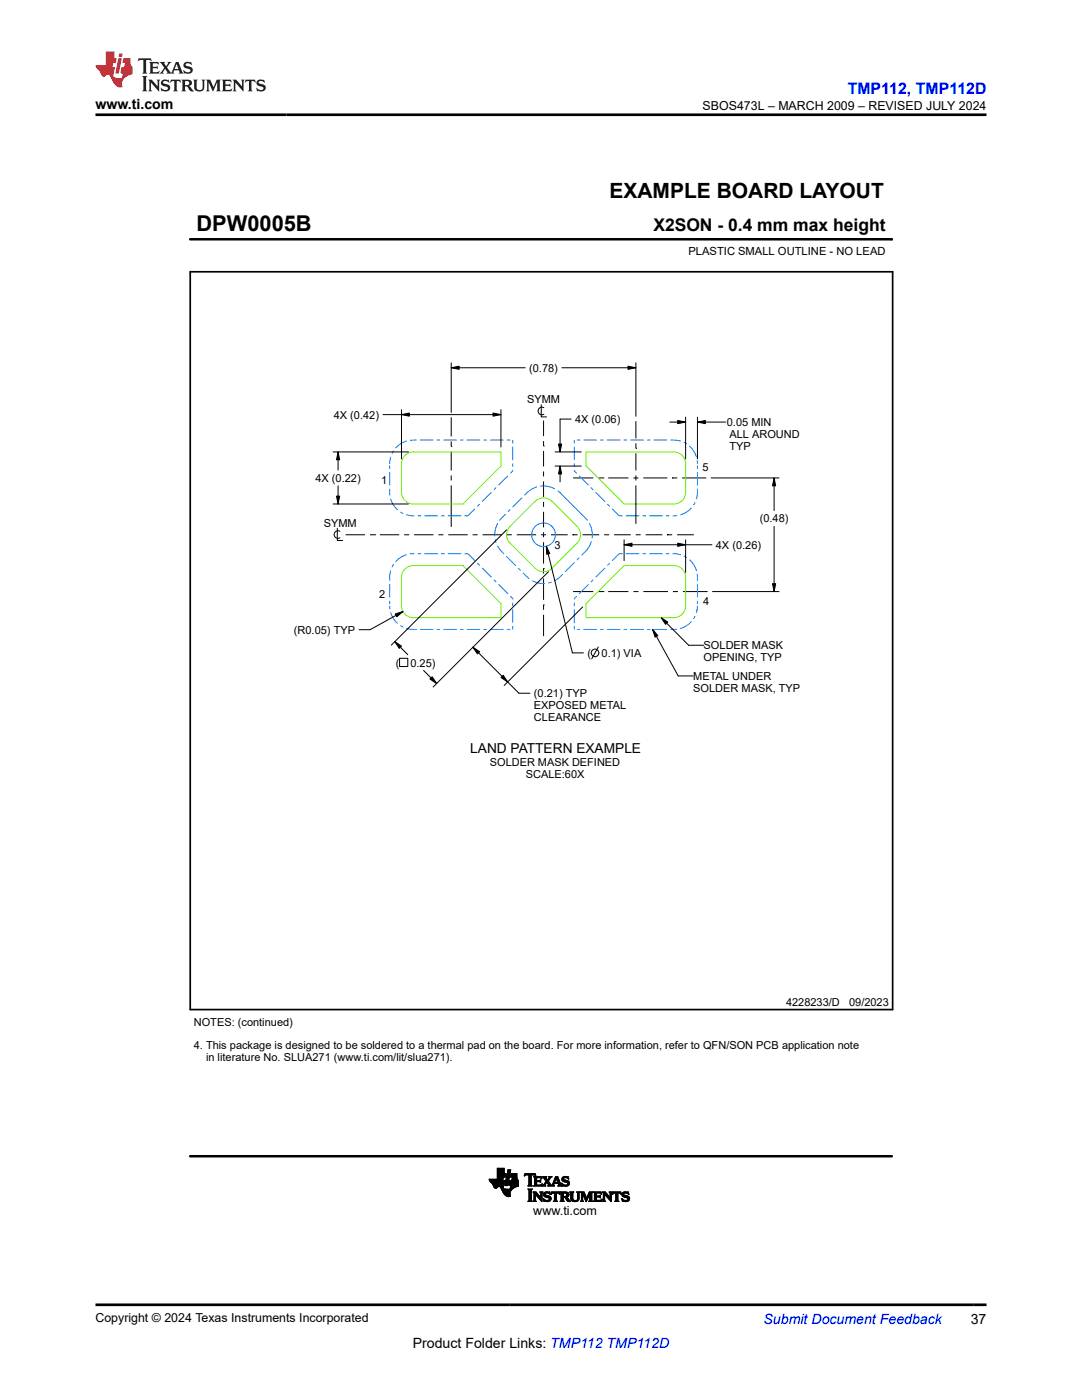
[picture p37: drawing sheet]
<svg xmlns="http://www.w3.org/2000/svg" width="216mm" height="279mm" viewBox="0 0 216 279" stroke-linecap="round" stroke-linejoin="round" font-family="sans-serif">
<defs><g id="words">
<text font-size="4.4" x="39.2" y="46.2">DPW0005B</text>
<text font-size="4.2" x="121.6" y="39.5">EXAMPLE BOARD LAYOUT</text>
<text font-size="3.5" x="130.4" y="46.2">X2SON - 0.4 mm max height</text>
<text font-size="3.2" fill="#00f" x="169.1" y="18.7">TMP112, TMP112D</text>
<g font-size="2.8">
<text x="19" y="21.8">www.ti.com</text>
<text x="82.4" y="269">Product Folder Links: TMP112 TMP112D</text>
<text x="193.7" y="264.2">37</text>
</g>
<text font-size="2.8" fill="#00f" x="152.4" y="264.2">Submit Document Feedback</text>
<text font-size="2.7" x="93.8" y="150.4">LAND PATTERN EXAMPLE</text>
<g font-size="2.5">
<text x="140.2" y="21.9">SBOS473L – MARCH 2009 – REVISED JULY 2024</text>
<text x="106.4" y="242.5">www.ti.com</text>
<text x="19" y="263.9">Copyright © 2024 Texas Instruments Incorporated</text>
</g>
<g font-size="2.2">
<text x="137.4" y="50.9">PLASTIC SMALL OUTLINE - NO LEAD</text>
<text x="105.6" y="74.2">(0.78)</text>
<text x="66.6" y="83.5">4X (0.42)</text>
<text x="105.2" y="80.5">SYMM</text>
<text x="114.7" y="84.4">4X (0.06)</text>
<text x="145" y="85">0.05 MIN</text>
<text x="145.6" y="87.4">ALL AROUND</text>
<text x="145.6" y="89.7">TYP</text>
<text x="140.2" y="94">5</text>
<text x="62.9" y="96.2">4X (0.22)</text>
<text x="76.1" y="96.5">1</text>
<text x="64.6" y="105.1">SYMM</text>
<text x="151.6" y="104.3">(0.48)</text>
<text x="110.6" y="109.5">3</text>
<text x="142.8" y="109.5">4X (0.26)</text>
<text x="75.7" y="119.4">2</text>
<text x="140.3" y="120.7">4</text>
<text x="58.6" y="126.5">(R0.05) TYP</text>
<text x="117.2" y="131.1">(</text>
<text x="120" y="131.1">0.1) VIA</text>
<text x="140.4" y="129.6">SOLDER MASK</text>
<text x="140.4" y="131.9">OPENING, TYP</text>
<text x="79" y="133">(</text>
<text x="81.9" y="133">0.25)</text>
<text x="138.3" y="135.7">METAL UNDER</text>
<text x="106.5" y="139.1">(0.21) TYP</text>
<text x="106.5" y="141.5">EXPOSED METAL</text>
<text x="106.5" y="143.9">CLEARANCE</text>
<text x="138.3" y="138">SOLDER MASK, TYP</text>
<text x="97.7" y="152.8">SOLDER MASK DEFINED</text>
<text x="104.9" y="155.2">SCALE:60X</text>
<text x="156.8" y="200.7">4228233/D</text>
<text x="169.4" y="200.7">09/2023</text>
<text x="38.7" y="204.7">NOTES: (continued)</text>
<text x="38.7" y="209.4">4. This package is designed to be soldered to a thermal pad on the board. For more information, refer to QFN/SON PCB application note</text>
<text x="41.1" y="211.8">in literature No. SLUA271 (www.ti.com/lit/slua271).</text>
</g>
</g></defs>
<g fill="none" stroke="#000" stroke-width=".2">
<path d="M37.9 47.8h140.1M178 47.6v.4M90 73.4l1.6-.3v.6zM90 72.4v9.9M90 73.4h14.8M112.1 73.4h14.8M125.3 73.1l1.6 .3-1.6 .3zM126.9 72.4v10.7M66.5 90.2h15M67.1 99h.7l-.3 1.6zM67.5 90.2l.3 1.6h-.7zM67.5 90.2v3.6"/>
<path d="M67.5 97v3.6M76.4 82.7h23.6M80.1 82.7l1.6-.3v.7zM80.1 81.8v9.8M90 89.1h.1M90 83.3v3.8M90 88.1v1M90 90.1v3.8M90 94.9v1M90 96.9v8.3M98.4 82.4l1.6 .3-1.6 .4zM100 81.8v7.4"/>
<path d="M108 80.8v2.4h1.1M108.5 89h.1M108.5 83.9v3.1M108.5 88v1M108.5 90v3.1M108.5 94.1v1M108.5 96.1v3.1M108.5 81.4a.77 .77 0 0 0-1.2 .6 .77 .77 0 0 0 1.2 .7M110.8 93h5.2M110.8 90.2h5.2M111.4 88.6h.7l-.3 1.6zM111.8 93l.3 1.6h-.7z"/>
<path d="M111.8 93v3.2M114 83.6h-2.2v6.6M114.4 95.4h4M119.4 95.4h1M120.4 95.4h.1M121.4 95.4h4M126.4 95.4h1M126.9 89.5h.1M126.9 84.1v3.4M126.9 88.5v1M126.9 90.5v3.4M126.9 94.9v1"/>
<path d="M126.9 96.9v7.6M128.4 95.4h4.8M133.7 84.2h3.1M134.1 95.4h.1M134.1 95.4h1M135.2 83.9l1.6 .3-1.6 .3zM136.1 95.4h4.8M136.8 83.3v8.3M139.2 84.2l1.5-.3v.6zM139.2 84.2h5.6M139.2 83.3v8.3M141.9 95.4h13.5"/>
<path d="M154.5 95.4l.3 1.6h-.7zM154.5 95.4v6.5M66.5 100.6h15M67.3 105.4v2.5h1.1M67.8 106a.77 .77 0 0 0-1.2 .7 .77 .77 0 0 0 1.2 .6M69 106.7h3.8M73.8 106.7h1M74.8 106.7h.1M75.8 106.7h3.9M80.6 106.7h1M82.6 106.7h3.9M87.5 106.7h1"/>
<path d="M89.5 106.7h3.8M94.3 106.7h1M96.3 106.7h3.8M101.1 105.8l-23 23M101.1 106.7h1M103.1 106.7h3.9M108 106.7h1M108.5 113.5h.1M108.5 100.2v1M108.5 102.1v3.1M108.5 106.2v1M108.5 108.2v4.3"/>
<path d="M108.5 113.5v1M108.5 115.4v4.3M109 109l.7 1.5-.6 .1zM109 109l5.2 21.3h2.2M109.4 114.1l-23 23M109.9 106.7h3.4M114.3 106.7h.1M114.3 106.7h.9M114.3 118.1h4.1M116.2 106.7h3.4M119.4 118.1h1M120.4 118.1h.1"/>
<path d="M120.6 106.7h.9M121.4 118.1h4M122.5 106.7h3.4M124.5 108.7l1.6-.3v.6zM124.5 108.7h17.6M124.5 107.7v4.2M126.4 118.1h1M126.8 106.7h1M128.4 118.1h4.9M128.8 106.7h3.3M133.1 106.7h.1M133.1 106.7h1"/>
<path d="M134.3 118.1h.1M134.3 118.1h1M135.1 106.7h3.3M135.2 108.4l1.6 .3-1.6 .3zM136.3 118.1h4.9M136.8 107.7v6.5M142.2 118.1h13.2M154.1 116.5h.7l-.3 1.6zM154.5 105v13.1M78.8 128.1l1.3 .8-.4 .5zM78.8 128.1l2.6 2.6M78.9 122.5l1.5-.5-1.2 1.1z"/>
<path d="M79.7 131.4h1.7v1.6h-1.7zM80.4 122l-6.6 3.7h-2.2M84.5 133.8l2.6 2.6M85.8 135.5l.4-.4 .9 1.3zM94.4 129.2l1.3 .9-.4 .4zM94.4 129.2l9.2 9.2h2.2M100 135.2l.4-.4 .9 1.3zM108.5 120.7h.1M108.5 120.7v1M108.5 122.7v4.3M116.3 121.1l-15.7 15.7M119.4 129.1l-1.3 2.4"/>
<path d="M130.2 125.6l1.1 1.3-.6 .3zM130.2 125.6l5.1 9.3h3M131.9 123.3l1.4 .9-.5 .4zM131.9 123.3l5.5 5.5h3M97.6 235.4h2.7M97.6 235.5h2.7M97.7 235.6h2.6M97.7 235.6h3l-.2 1M97.7 235.7h3M97.8 235.8h2.9M97.8 235.8h2.8M97.9 235.9h2.7"/>
<path d="M98 236h2.6M98.1 236.1h2.5M98.2 236.2h2.4M98.3 236.3h2.3M98.3 236.3h2.2M98.3 236.4h2.2M98.3 236.4l.5 .7h.3l.4-.3 .3 .1 .6 1.1M98.4 236.4h2.1M98.4 236.5h2.1M98.4 236.6h2.1M98.5 236.7h2M98.5 236.8h2"/>
<path d="M98.5 236.8h.9M98.6 236.9h.7M98.6 237h.6M98.7 237.1h.4M98.8 237.1h.3M99.2 235.3h1.1M99.2 235.3h1.2M99.2 235.2h1.2M99.2 235.1h1.2M99.2 235h1.2M99.2 234.2h1.8l-.2 .7h-1.6M99.2 234.9h1.6"/>
<path d="M99.2 234.8h1.6M99.2 234.8h1.7M99.2 234.7h1.7M99.2 234.6h1.7M99.2 234.5h1.7M99.2 234.4h1.7M99.2 234.3h1.7M99.2 234.3h1.8M99.2 234.1h1.4M99.2 234h1.4M99.2 233.9h1.4M99.2 233.8h1.4"/>
<path d="M99.2 233.7h1.4M99.2 233.6h1.4M99.2 233.5h1.4M99.2 233.4h1.4M99.2 233.3h1.4M99.2 233.2h1.4M99.7 236.8h.7M99.8 236.9h.6M99.9 236.9h.5M99.9 237h.5M99.9 237.1h.5M100 237.1h.5"/>
<path d="M100 237.2h.5M100 237.3h.6M100.1 237.3h.9M100.1 237.4h2.1M100.1 237.4h2M100.2 237.5h1.8M100.2 237.6h1.8M100.2 237.6h1.7M100.3 237.7h1.6M100.3 237.8h1.6M100.3 237.8h1.5M100.3 235.4l-2.7-.1 .1 .4 .6 .7"/>
<path d="M100.3 237.9h1.5M100.4 237.9h1.4M100.4 238h1.4M100.4 234.9l-.1 .7M100.4 238l.7 .7h.8M100.4 236.8l.1 .3 .2 .2h1.5M100.4 238.1h1.4M100.5 238.1h1.3M100.5 236.6l-.1 .2M100.5 238.2h1.3M100.6 238.3h1.2M100.6 234.2v-1.1h-1.4v2.2"/>
<path d="M100.7 238.4h1.1M100.7 236.6h.6M100.8 236.5h.5M100.8 236.4h.5M100.8 238.5h1M100.8 236.3h.5M100.8 236.3h.6M100.8 236.2h.6M100.8 236.1h.6M100.9 236h.5M100.9 238.6h.9M100.9 235.9h.5"/>
<path d="M100.9 235.8h.5M100.9 235.8h.6M100.9 235.7h.6M100.9 235.6h.6M101 235.5h.5M101 235.4h.5M101 235.3h.5M101 235.3h.6M101 235.2h.6M101 235.1h.6M101 238.7h.9M101.1 235h.5"/>
<path d="M101.1 234.9h.5M101.1 234.8h.5M101.1 234.8h.6M101.1 234.7h.6M101.1 234.6h.6M101.2 234.5h.5M101.2 234.4h.5M101.2 238.8h.6M101.2 234.3h.5M101.2 234.2h.6l-.5 2.4h-.6zM101.3 233.9h.5M101.3 233.8h.5"/>
<path d="M101.3 233.7h.6M101.3 233.6h.6M101.3 233.5h.6M101.4 233.5h.5l-.1 .5h-.6zM101.5 238.8h.1M101.5 236.5h1.9M101.6 236.4h1.8M101.6 236.4v.2h.3l-.1 .7M101.6 236.6h1.8M101.6 236.3h1.8M101.6 236.3v.1M101.6 236.2h1.8"/>
<path d="M101.6 236.1h1.8M101.6 236h1.8M101.7 235.9h1.7M101.7 235.8h1.7M101.7 235.7h1.7M101.8 238.2l.1 .5M101.8 237.3h.5M101.8 237.2h.6M101.8 237.1h.7M101.8 237.1h.8M101.8 237h.9M101.9 236.9h.9"/>
<path d="M101.9 234.9h1.2M101.9 236.9h1M101.9 234.8h1.2M101.9 236.8h1.2M101.9 236.8h1.4M101.9 234.7h1.2M101.9 236.7h1.5M101.9 234.6h1.2M101.9 236.6h1.5M101.9 234.5h1.2M102 234.4h1.1M102 234.3h1.1"/>
<path d="M102.1 235.6h1.3M102.1 235.5h1.3M102.2 235.4h1.1M102.2 235.3h1M102.2 235.2h1M102.2 235.1h1M102.2 235.1h.9M102.2 235h.9M102.3 234.9l-.2 .7M102.4 237.2l-.5 .5-.1 .5M103.1 234.9h-1.2l.1-.7h1.1l.1 .9 .2 .5v1.1M103.4 236.7l-1 .5"/>
<path d="M103.4 235.6h-1.7l-.1 .7M104.6 234.6h.1M104.6 234.5h.2M104.7 234.5h2.2M104.7 234.4h2.1M104.7 234.3h2.1M105.4 236.7h.8M105.4 237.3h.8l-.2 .3v1.9l.2 .3h-.8l.2-.3v-1.9zM105.4 239.7h.8M105.4 237.4h.8M105.5 236.6h.5M105.5 239.7h.6"/>
<path d="M105.5 234.5h.5M105.5 237.5h.5M105.5 236.5h.5M105.5 234.6l-.4-.1-.5 .2 .2-.5h2l.1 .5-.5-.2-.4 .1M105.5 236.4l-.1 .3M105.5 236.4h.5M105.5 236.3h.5M105.5 236.2h.5M105.5 236.1h.5M105.5 236h.5M105.5 235.9h.5M105.5 235.8h.5"/>
<path d="M105.5 235.7h.5M105.5 235.6h.5M105.5 235.5h.5M105.5 235.4h.5M105.5 235.3h.5M105.5 235.2h.5M105.5 235.1h.5M105.5 235h.5M105.5 234.9h.5M105.5 234.8h.5M105.5 234.7h.5M105.5 234.6h.5"/>
<path d="M105.5 234.6v1.8M105.6 239.6h.4M105.6 237.5h.4M105.6 239.5h.4M105.6 239.4h.4M105.6 239.3h.4M105.6 239.2h.4M105.6 239.1h.4M105.6 239h.4M105.6 238.9h.4M105.6 238.8h.4M105.6 238.7h.4"/>
<path d="M105.6 238.6h.4M105.6 238.5h.4M105.6 238.4h.4M105.6 238.3h.4M105.6 238.2h.4M105.6 238.1h.4M105.6 238h.4M105.6 237.9h.4M105.6 237.8h.4M105.6 237.7h.4M105.6 237.6h.4M106 236.4l.2 .3"/>
<path d="M106 234.6v1.8M106.4 237.9h.5l1 1.1v-.9l-.2-.2h.6l-.1 .2v1.7l-1.4-1.4v1.1l.2 .3h-.6l.2-.3v-1.4zM106.4 239.7h.6M106.4 237.9h.5M106.5 238h.5M106.5 236.7h1.6M106.5 239.7h.4M106.5 238.1h.6M106.5 239.6h.3M106.5 234.9h1.5M106.6 238.2h.6M106.6 239.5h.2"/>
<path d="M106.6 239.4h.2M106.6 239.3h.2M106.6 239.2h.2M106.6 239.1h.2M106.6 239h.2M106.6 238.9h.2M106.6 238.8h.2M106.6 238.7h.2M106.6 238.6h.2M106.6 238.5h.2M106.6 238.4h.2M106.6 238.3h.7"/>
<path d="M106.6 238.2h.7M106.6 236.6h1.5M106.6 235h1.4M106.7 236.5h.4M106.7 235.1h.4M106.7 236.4l-.2 .3M106.7 235.6h.9l.3-.2v.6l-.3-.2-.9 .1M106.7 236.4h.4M106.7 236.3h.4M106.7 236.2h.4M106.7 236.1h.4M106.7 236h.4"/>
<path d="M106.7 235.8h1.2M106.7 235.7h1.2M106.7 235.5h.4M106.7 235.4h.4M106.7 235.3h.4M106.7 235.2h.4M106.7 234.5h.2M106.8 234.6h.1M106.9 238.4h.5M106.9 238.5h.6M107 238.6h.6M107.1 235.2l.6-.2 .4 .3"/>
<path d="M107.1 235.8v.7h.7l.4-.3-.2 .5h-1.5M107.1 235.2v.4M107.1 238.7h.5M107.2 238.8h.5M107.3 238.9h.5M107.3 238.9h.9M107.4 239h.8M107.5 239.1h.7M107.6 239.2h.6M107.6 239.3h.6M107.7 235.6h.2M107.7 239.4h.5"/>
<path d="M107.7 237.9h.6M107.7 235.9h.2M107.8 236.5h.3M107.8 235.5h.1M107.8 239.5h.4M107.8 236h.1M107.8 235.1h.3M107.8 238h.4M107.9 239.6h.3M107.9 238.1h.3M107.9 238.2h.3M107.9 238.9h.3"/>
<path d="M107.9 238.8h.3M107.9 238.7h.3M107.9 238.6h.3M107.9 238.5h.3M107.9 238.4h.3M107.9 238.3h.3M108 239.7h.2M108 235.2h.1M108 236.4h.2M108.1 235.2h.1M108.1 235.3l-.1-.5h-1.5l.2 .3v1.3M108.1 236.3h.1"/>
<path d="M108.2 236.7h.7M108.3 234.9h.7M108.4 236.6h.3M108.4 235h.6M108.4 239.3h.2M108.4 239.4h.3M108.4 238.4l.2 .4 .9 .3 .1 .2M108.4 238.4h.4M108.4 238.3h.4M108.4 238.5h.5M108.5 236.5h.3M108.5 239.5h.3"/>
<path d="M108.5 238.2h.3M108.5 238.6h.8M108.5 235.1h.5M108.5 239.6h.6M108.5 238.2h.4M108.5 239.7h1.3M108.5 238.7h1.1M108.5 236.4h.3M108.5 239.7h.1M108.5 235.2h.5M108.6 238.1h1.2M108.6 236.3h.3"/>
<path d="M108.6 238.8h1.2M108.6 235.2h.5M108.6 238h1.1M108.7 236.2h.2M108.7 235.3h.4M108.7 236.1h.3M108.7 235.4h.5M108.7 238.9h1.2M108.8 236h.2M108.8 238.3l.1 .2 .9 .3 .2 .4M108.8 238.3l.1-.2h.3l.6 .3M108.8 235.5h.7"/>
<path d="M108.8 239.7h.8M108.8 237.9h.6M108.8 236h.8M108.8 235.6h.7M108.9 236.7l-.2-.2 .4-.6 .4 .6-.2 .2M108.9 235.9h.6M108.9 235.7h.5M109 235.8h.5M109 235.8l-.8 .9M109 238.9h.9M109.2 236h.5M109.2 236.1h.5"/>
<path d="M109.3 239.6h.5M109.3 236.2h.5M109.3 236.7h1.3M109.3 235.4h.3M109.4 236.3h.4M109.4 239h.5M109.4 235.3h.3M109.4 235.7l.7-.9h-.6l.1 .2-.3 .5-.3-.5 .1-.2h-.9l.8 1M109.4 235.7l.7 .9 .8-1.8h.4l.6 1.7 .2 .2M109.4 236.4h.5M109.5 235.2h.2M109.5 238.2h.3"/>
<path d="M109.5 236.5h.5M109.5 236.6h.5M109.5 239.5h.4M109.5 235.2h.3M109.5 239.1h.5M109.6 234.9h.5M109.6 239.4h.3M109.6 235.1h.3M109.6 239.2h.4M109.6 239.3h.4M109.6 237.9h.1M109.6 235h.3"/>
<path d="M109.6 238.2h.2M109.7 238.3h.1M109.8 238.4l-.1-.5-.6-.1-.5 .2-.2 .4M109.9 238.4l.4-.3h.3v1.4l-.2 .3h.8l-.2-.3 .1-1.4h.3l.3 .3M109.9 238.4l.2-.5h1.5l.1 .5M109.9 238.3h.1M110 238.2h.1M110 239.2l-.2 .5-.6 .1-.5-.1-.2 .1-.1-.6 .7 .4 .4-.1 .1-.2M110 238.2h.2M110 238.1h1.7M110 238h1.6M110.1 237.9h1.5"/>
<path d="M110.1 236.6h.4M110.2 236.5h.3M110.2 236.4h.3M110.3 236.3h.2M110.3 236.2h1.5M110.4 236.1h1.4M110.4 236h1.4M110.4 236h1.3M110.4 239.7h.8M110.5 235.9h.2M110.5 235.8h.2M110.5 236.4l.1 .3"/>
<path d="M110.5 235.7h.3M110.6 235.6h.2M110.6 239.7h.5M110.6 236.2l-.1 .2M110.6 235.5h.2M110.6 239.6h.4M110.6 238.2h.4M110.6 235.4h.3M110.6 239.5h.4M110.6 239.4h.4M110.6 239.3h.4M110.6 239.2h.4"/>
<path d="M110.6 239.1h.4M110.6 239h.4M110.6 238.9h.4M110.6 238.8h.4M110.6 238.7h.4M110.6 238.6h.4M110.6 238.5h.4M110.6 238.4h.4M110.6 238.3h.4M110.7 235.3h.2M110.7 236l.3-.9 .3 .9M110.7 235.2h.2"/>
<path d="M110.7 235.2h.7M110.8 235.1h.6M110.8 235h.6M110.8 234.9h.5M111 235.2h.5M111.1 235.3h.4M111.1 235.4h.4M111.1 235.5h.5M111.2 235.6h.4M111.2 235.7h.4M111.2 235.8h.5M111.2 235.9h.5"/>
<path d="M111.3 236.7h.8M111.4 236.2v.2M111.4 236.3h.5M111.4 236.4h.5M111.4 236.4l-.1 .3M111.5 238.2h.2M111.5 236.6h.5M111.5 236.5h.4M111.6 238.2h.1M111.7 238.3h.1M111.8 239.7h.8M111.8 237.9h1.2"/>
<path d="M111.9 238h1.4M111.9 239.7h.5M112 238.1h1.4M112 239.6h.4M112 238.2h.4M112 239.5h.4M112 239.4h.4M112 239.3h.4M112 239.2h.4M112 239.1h.4M112 239h.4M112 238.9h1.1"/>
<path d="M112 238.9h1.2M112 238.8h1.4M112 238.7h.4M112 238.6h.4M112 238.5h.4M112 238.4h.4M112 238.3h.4M112.1 236.2h.1M112.1 236.1h.1M112.1 236.3h.2M112.1 235.3l.2 .4 .8 .3 .2 .2M112.1 236.1l.7 .4h.3l.2-.3"/>
<path d="M112.1 235.3h.4M112.1 235.4h.4M112.1 235.2h.4M112.1 236.4h.3M112.1 235.5h.7M112.2 236.5h.4M112.2 235.6h1M112.2 236.6h1.3M112.2 235.1h.4M112.2 236.7h.1M112.2 235.7h1.2M112.2 235h1.2"/>
<path d="M112.4 235.8h1.1M112.4 234.9h1M112.4 238.3v-.2h.5l.2 .3M112.4 238.3v.5l.5-.1 .2-.3M112.4 236.7h.9M112.5 235.3l.1 .1 .9 .4 .1 .6-.4 .3h-1l-.1-.6M112.5 235.3l.1-.2 .3-.1 .6 .3M112.6 235.9h1M112.6 234.8h.4M112.7 236.7h.3M112.8 239h.5M112.9 239.1h.4"/>
<path d="M112.9 239.2h.5M112.9 239.3h.5M113 236h.6M113 238.2h.5M113 238.7h.4M113 239.4h.5M113 239.4l.3 .4h.6M113 238.9l.4 .3M113 238.9h.1M113 239.5h.6M113 238.6h.5M113.1 236.5h.4"/>
<path d="M113.1 238.5h.4M113.1 238.3h.4M113.1 235.1h.3M113.1 238.4h.4M113.1 239.6h.5M113.2 239.7h.5M113.2 236h.4M113.2 236.4h.4M113.3 236.1h.3M113.3 236.3h.3M113.3 235.2h.2M113.3 236.2h.3"/>
<path d="M113.3 239.7h.6M113.4 235.2h.1M113.4 239.2l.5 .6M113.5 235.3l-.1-.5h-.6l-.5 .2-.2 .3M113.5 235.3h.1M113.5 238.4l-.1-.3-.2-.2h-1.4l.2 .3v1.3l-.2 .3h.8l-.2-.2v-.6h.4l.2 .4M113.5 238.4l-.1 .3-.4 .2M113.7 237.9h.8M113.8 238h.6M113.9 238.1h.4M113.9 238.2h.4M113.9 239.1h.4"/>
<path d="M113.9 239h.4M113.9 238.9h.4M113.9 238.8h.4M113.9 238.7h.4M113.9 238.6h.4M113.9 238.5h.4M113.9 238.4h.4M113.9 238.3h.4M113.9 239.2h.4M113.9 239.3h.4M113.9 239.4h.4M114 239.5h.4"/>
<path d="M114 239.6h.6M114.1 239.7h1.2M114.3 239.1l.1 .4 .4 .1 .4-.1 .1-.4M114.3 239.1v-1l.2-.2h-.8l.2 .2v1.1M114.3 239.7h.9M115 239.6h.4M115.1 237.9h.6M115.2 239.5h.3M115.2 238h.4M115.2 239.4h.3M115.3 239.3h.2M115.3 238.1h.3"/>
<path d="M115.3 239.2h.2M115.3 238.2h.2M115.3 239.1v-1l-.2-.2h.6l-.2 .2v1M115.3 239.1h.2M115.3 239h.2M115.3 238.9h.2M115.3 238.8h.2M115.3 238.7h.2M115.3 238.6h.2M115.3 238.5h.2M115.3 238.4h.2M115.3 238.3h.2"/>
<path d="M115.5 239.1l-.1 .5-.6 .2-.7-.1-.2-.5M115.8 237.9h.7l.6 1.2 .5-1.2h.7l-.2 .3v1.3l.2 .3h-.8l.2-.3v-1.2l-.7 1.5-.7-1.5v1.2l.1 .3h-.6l.2-.3v-1.4zM115.8 239.7h.6M115.8 237.9h.7M115.9 238h.7M116 239.7h.3M116 238.1h.6M116 239.6h.3M116 238.2h.6M116 239.5h.3M116 239.4h.3M116 239.3h.3"/>
<path d="M116 239.2h.3M116 239.1h.3M116 239h.3M116 238.9h.3M116 238.8h.3M116 238.7h.3M116 238.6h.3M116 238.5h.3M116 238.4h.3M116 238.3h.7M116 238.2h.7M116.3 238.4h.5"/>
<path d="M116.4 238.5h.4M116.4 238.6h.4M116.4 238.7h.5M116.5 238.8h.4M116.5 238.9h.5M116.6 238.9h.4M116.6 239h.4M116.6 239.1h.7M116.7 239.2h.6M116.7 239.3h.5M116.8 239.4h.4M116.8 239.5h.3"/>
<path d="M116.8 239.6h.3M116.9 239.7h.2M116.9 239.7h.1M117.1 239h.2M117.1 238.9h.3M117.2 238.9h.2M117.2 238.8h.2M117.2 238.7h.3M117.3 238.6h.2M117.3 238.5h.3M117.4 238.4h.2M117.4 238.3h.7"/>
<path d="M117.4 238.2h.7M117.5 238.2h.6M117.5 239.7h.8M117.5 238.1h.6M117.6 238h.6M117.6 237.9h.7M117.6 239.7h.5M117.7 239.6h.4M117.7 239.5h.4M117.7 239.4h.4M117.7 239.3h.4M117.7 239.2h.4"/>
<path d="M117.7 239.1h.4M117.7 239h.4M117.7 238.9h.4M117.7 238.8h.4M117.7 238.7h.4M117.7 238.6h.4M117.7 238.5h.4M117.7 238.4h.4M118.4 239.7h1.6M118.4 237.9h1.5M118.5 238h1.4M118.6 239.7h1.4"/>
<path d="M118.6 238.1h1.4M118.6 239.6h1.5M118.6 238.2h.4M118.6 239.5h.4M118.6 239.4h.4M118.6 239.3h.4M118.6 239.2h.4M118.6 239.1h.4M118.6 239h.4M118.6 238.9h.4M118.6 238.9h1.2M118.6 238.8h1.2"/>
<path d="M118.6 238.7h1.2M118.6 238.6h.4M118.6 238.5h.4M118.6 238.4h.4M118.6 238.3h.4M119.5 238.7l.3-.2v.5l-.8-.1v.6l.2 .1M119.7 238.9h.1M119.7 238.6h.1M119.8 238.2h.2M119.9 239.5h.2M119.9 238.2h.1M120 238.3h.1"/>
<path d="M120 238.3l-.3-.2h-.6l-.1 .6M120 238.3l-.1-.4h-1.5l.2 .3v1.3l-.2 .3h1.6l.1-.5M120 239.4h.1M120.1 239.3h.1M120.1 239.3l-.5 .3M120.2 239.7h.6M120.2 237.9h.6M120.3 238h.6M120.3 239.7h.4M120.4 238.1h.5M120.4 239.6h.3M120.4 238.2h.6"/>
<path d="M120.4 239.5h.2M120.4 239.4h.2M120.4 239.3h.2M120.4 239.2h.2M120.4 239.1h.2M120.4 239h.2M120.4 238.9h.2M120.4 238.8h.2M120.4 238.7h.2M120.4 238.6h.2M120.4 238.5h.2M120.4 238.4h.2"/>
<path d="M120.4 238.3h.8M120.4 238.2h.7M120.6 238.4v1.1l.2 .3h-.6l.2-.3v-1.4l-.2-.2h.6l.9 1.1v-.9l-.1-.2h.6l-.2 .2v1.7l-1.3-1.4M120.7 238.4h.5M120.8 238.5h.5M120.9 238.6h.5M120.9 238.7h.6M121 238.8h.6M121.1 238.9h.5M121.2 238.9h.8M121.2 239h.8M121.3 239.1h.7"/>
<path d="M121.4 239.2h.6M121.5 239.3h.5M121.6 239.4h.4M121.6 237.9h.6M121.6 239.5h.4M121.7 238h.4M121.7 239.6h.3M121.7 238.1h.3M121.7 238.2h.3M121.7 238.9h.3M121.7 238.8h.3M121.7 238.7h.3"/>
<path d="M121.7 238.6h.3M121.7 238.5h.3M121.7 238.4h.3M121.7 238.3h.3M121.8 239.7h.2M121.9 239.7h.1M122.2 238.4l.3-.3h.4v1.4l-.2 .3h.8l-.2-.3v-1.4h.4l.3 .3M122.2 238.4l.1-.5h1.6l.1 .5M122.2 238.3h.1M122.2 238.2h.2M122.2 238.2h.3M122.3 238.1h1.6"/>
<path d="M122.3 238h1.6M122.3 237.9h1.6M122.7 239.7h.8M122.8 239.7h.5M122.9 239.6h.4M122.9 238.2h.4M122.9 239.5h.4M122.9 239.4h.4M122.9 239.3h.4M122.9 239.2h.4M122.9 239.1h.4M122.9 239h.4"/>
<path d="M122.9 238.9h.4M122.9 238.8h.4M122.9 238.7h.4M122.9 238.6h.4M122.9 238.5h.4M122.9 238.4h.4M122.9 238.3h.4M123.7 238.2h.2M123.8 238.2h.2M123.9 238.3h.1M124.1 239.3h.1M124.1 239.4h.2"/>
<path d="M124.1 238.4l.2 .4 .8 .3 .2 .2M124.1 238.4h.4M124.1 238.3h.3M124.1 238.5h.5M124.1 239.5h.4M124.1 238.2h.4M124.1 238.6h.8M124.1 239.6h.7M124.2 238.2h.3M124.2 239.7h1.2M124.2 238.7h1.1M124.2 239.7h.1"/>
<path d="M124.2 238.1h1.2M124.3 238.8h1.1M124.3 238h1.1M124.4 238.9h1.1M124.4 238.3l.2 .2 .8 .3 .2 .4M124.4 238.3l.2-.2h.2l.7 .3M124.5 239.7h.8M124.5 237.9h.6M124.7 238.9h.9M125 239.6h.5M125 239h.6M125.1 238.2h.3"/>
<path d="M125.2 239.5h.4M125.2 239.1h.4M125.2 239.4h.4M125.3 239.2h.3M125.3 239.3h.3M125.3 237.9h.1M125.3 238.2h.2M125.4 238.3h.1M125.5 238.4l-.1-.5-.7-.1-.4 .2-.2 .4M125.6 239.2l-.2 .5-.5 .1-.5-.1-.2 .1-.1-.6 .7 .4 .3-.1 .2-.2"/>
<circle cx="118.7" cy="130.3" r=".77"/>
</g>
<g fill="#000">
<path d="M90 73.4l1.6-.3v.6zM125.3 73.1l1.6 .3-1.6 .3zM67.5 90.2l.3 1.6h-.7zM80.1 82.7l1.6-.3v.7zM98.4 82.4l1.6 .3-1.6 .4zM111.4 88.6h.7l-.3 1.6zM111.8 93l.3 1.6h-.7zM135.2 83.9l1.6 .3-1.6 .3zM139.2 84.2l1.5-.3v.6zM154.5 95.4l.3 1.6h-.7zM67.1 99h.7l-.3 1.6zM109 109l.7 1.5-.6 .1z"/>
<path d="M124.5 108.7l1.6-.3v.6zM135.2 108.4l1.6 .3-1.6 .3zM154.1 116.5h.7l-.3 1.6zM78.8 128.1l1.3 .8-.4 .5zM78.9 122.5l1.5-.5-1.2 1.1zM85.8 135.5l.4-.4 .9 1.3zM94.4 129.2l1.3 .9-.4 .4zM100 135.2l.4-.4 .9 1.3zM130.2 125.6l1.1 1.3-.6 .3zM131.9 123.3l1.4 .9-.5 .4z"/>
</g>
<path d="M38 54.2h140.1v147.3h-140.1z" fill="none" stroke="#000" stroke-width=".34"/>
<path d="M37.9 47.8h140.1M37.9 230.8h140.1" fill="none" stroke="#000" stroke-width=".5"/>
<g fill="none" stroke="#0080ff" stroke-width=".2" stroke-dasharray=".7 .7 2.7 .7" stroke-linecap="butt">
<path d="M77.8 98.2v-5.6M77.8 98.2a4.7 4.7 0 0 0 4.7 4.7M82.5 87.8h19.8M82.5 87.8a4.7 4.7 0 0 0-4.7 4.8M102.3 94l-8.9 8.9M102.3 87.8v6.2M105.1 98.4l-5 5M108.5 97a4.7 4.7 0 0 0-3.4 1.4M111.8 98.4a4.7 4.7 0 0 0-3.3-1.4M114.6 87.8v6.2M114.6 94l9 8.9M134.4 87.8h-19.8"/>
<path d="M139.2 98.2v-5.6M139.2 92.6a4.7 4.7 0 0 0-4.8-4.8M77.8 115.2v5.7M82.5 110.5a4.7 4.7 0 0 0-4.7 4.7M93.4 110.5h-10.9M93.4 102.9h-10.9M100.1 110.1l5 5M100.1 103.4a4.7 4.7 0 0 0 0 6.7M102.3 119.5l-8.9-9M105.1 115.1a4.7 4.7 0 0 0 6.7 0M111.8 115.1l5-5M114.6 119.5l9-9"/>
<path d="M116.8 103.4a4.7 4.7 0 0 1 1.4 3.3M118.2 106.7a4.7 4.7 0 0 1-1.4 3.4M123.6 110.5h10.8M123.6 102.9h10.8M134.4 102.9a4.7 4.7 0 0 0 4.8-4.7M139.2 115.2v5.7M139.2 115.2a4.7 4.7 0 0 0-4.8-4.7M77.8 120.9a4.7 4.7 0 0 0 4.7 4.7M82.5 125.6h19.8M102.3 125.6v-6.1M114.6 125.6v-6.1M134.4 125.6h-19.8"/>
<path d="M134.4 125.6a4.7 4.7 0 0 0 4.8-4.7"/>
</g>
<path d="M80.6 91.1a2.36 2.36 0 0 1 1.9-.9h17.5v2.8l-7.6 7.6h-9.9a2.36 2.36 0 0 1-2.4-2.4v-5.6l.1-.6zM117 90.2h17.4a2.36 2.36 0 0 1 2.4 2.4v5.6a2.36 2.36 0 0 1-2.4 2.4h-9.9l-7.5-7.6zM80.6 113.8a2.36 2.36 0 0 1 1.9-.9h9.9l7.6 7.5v2.9h-17.5a2.36 2.36 0 0 1-2.4-2.4v-5.7l.1-.5zM106.8 100a2.36 2.36 0 0 1 3.3 0l5 5.1a2.36 2.36 0 0 1 0 3.3l-5 5a2.36 2.36 0 0 1-3.3 0l-5-5a2.36 2.36 0 0 1 0-3.3zM117 120.4l7.5-7.5h9.9a2.36 2.36 0 0 1 2.4 2.3v5.7a2.36 2.36 0 0 1-2.4 2.4h-17.4z" fill="none" stroke="#6ef200" stroke-width=".2"/>
<g fill="none" stroke="#0080ff" stroke-width=".2">
<path d="M111.8 98.4l5 5"/>
<circle cx="108.5" cy="106.7" r="2.36"/>
</g>
<path d="M27.7 11.6l-.2 .6 .5-.2h.6v.1v2.2l-.2 .4h1l-.2-.4v-2.2v-.1h.5l.5 .2-.1-.6zM29.8 12.4l.2 .3v1.6l-.2 .4h1.9l.1-.6a1.08 1.08 0 0 1-1.3 .2v-.7h.6l.4 .2v-.7l-.4 .2h-.6v-.5l.2-.2a1 1 0 0 1 1 .3l-.1-.5zM31.8 12.4l1 1.1-1 1.2h.9l-.2-.2 .4-.8 .5 .8-.2 .2h1.6l-.2-.2 .1-.5h1l.1 .5-.1 .2h.9l-.2-.4-.8-1.9h-.5l-1 2.1-.8-1.1 .9-1h-.8l.2 .2-.5 .6-.3-.6 .1-.2zM35.2 12.8l.4 1h-.8zM36.8 12.5a.65 .65 0 0 0-.2 .7 .65 .65 0 0 0 .6 .5l.7 .1 .1 .3a.79 .79 0 0 1-.7 .4 .79 .79 0 0 1-.7-.5l.1 .7 .2-.1a.93 .93 0 0 0 1.1 0 .93 .93 0 0 0 .4-.9 1.46 1.46 0 0 0-1.2-.6l-.1-.3a1.09 1.09 0 0 1 1.2 .2l-.2-.6-.1 .1-.6-.2zM28.4 15.2l.2 .4v2.2l-.2 .4h1l-.2-.4v-2.2l.2-.4zM29.6 15.9l.2 .4v1.5l-.2 .4h.8l-.3-.4v-1.3l1.7 1.8v-2l.2-.4h-.8l.2 .2 .1 1.1-1.2-1.3zM32.3 16a.65 .65 0 0 0-.2 .8 .65 .65 0 0 0 .7 .4l.6 .2 .1 .2a.79 .79 0 0 1-.7 .4 .79 .79 0 0 1-.7-.5l.1 .7 .2-.1a.93 .93 0 0 0 1.1 .1 .93 .93 0 0 0 .4-1 1.46 1.46 0 0 0-1.2-.5l-.1-.4a1.09 1.09 0 0 1 1.2 .2l-.2-.6-.1 .1-.6-.1zM34.1 15.9l-.1 .6a.63 .63 0 0 1 .7-.3l.1 1.6-.3 .4h1l-.2-.4v-1.6a.66 .66 0 0 1 .8 .3l-.1-.6zM36.2 15.9l.2 .4v1.5l-.2 .4h.9l-.2-.2v-.7h.5l.1 .2a.79 .79 0 0 0 1.2 .6l-1-.9a.61 .61 0 0 0 .6-.6 .61 .61 0 0 0-.5-.7zM36.9 16.2h.2a.47 .47 0 0 1 .5 .1 .47 .47 0 0 1 .1 .5l-.2 .1-.6 .1zM38.5 15.9l.2 .2a2.27 2.27 0 0 0 .4 2 1.04 1.04 0 0 0 1.7-.7v-1.3l.2-.2h-.8l.2 .4v1.1a.6 .6 0 0 1-.6 .6 .6 .6 0 0 1-.6-.6v-1.1l.3-.4zM41.1 15.9l.2 .4v1.5l-.2 .4h.7l-.2-.4v-1.4l.9 1.9 .8-1.9v1.4l-.2 .4h1l-.3-.4v-1.5l.3-.4h-.8l-.7 1.5-.7-1.5zM44.3 15.9l.2 .4v1.5l-.2 .4h1.9l.1-.6a1.09 1.09 0 0 1-1.3 .2v-.7h.6l.4 .2v-.6l-.4 .2h-.6v-.6l.2-.1a1.01 1.01 0 0 1 1 .3l-.1-.6zM46.4 15.9l.3 .4v1.5l-.3 .4h.8l-.2-.4v-1.3l1.6 1.8v-2l.2-.4h-.7l.2 .2v1.1l-1.2-1.3zM49 15.9l-.1 .6a.63 .63 0 0 1 .8-.3v1.6l-.3 .4h1l-.2-.4v-1.6a.66 .66 0 0 1 .8 .3l-.1-.6zM51.4 16a.65 .65 0 0 0-.2 .8 .65 .65 0 0 0 .6 .4l.6 .2 .2 .2a.79 .79 0 0 1-.8 .4 .79 .79 0 0 1-.6-.5l.1 .7 .2-.1a.93 .93 0 0 0 1 .1 .93 .93 0 0 0 .5-1 1.46 1.46 0 0 0-1.3-.5l-.1-.4a1.09 1.09 0 0 1 1.3 .2l-.2-.6-.2 .1-.5-.1z" fill="#231f20"/>
<path d="M21.1 10.3v2.7h-2.1l.1 .4 .9 1a.95 .95 0 0 0 .9 .9 .59 .59 0 0 1 .6-.4 .59 .59 0 0 1 .5 .3l.4 .8a1.59 1.59 0 0 0 2.1 1.4 1.61 1.61 0 0 1 1-2.3l1-.3-.1-1.5a1.59 1.59 0 0 1-.4-1.7h-1.4l-.2 .9h.5l-.1 .9h-.5l-.2 .9v.3l.4 .1-.2 .9h-.6a.73 .73 0 0 1-1.1-.7l.3-1.5h-.5l.2-.9h.5l.2-.9h-.5v-1.3zM23.6 11.6l-.6 3.1h.7l.6-3.1zM23.8 10.7l-.1 .6h.7l.1-.6z" fill="#ed1c24"/>
<path d="M19 22.9h177.8M19 260.4h177.8" fill="none" stroke="#000" stroke-width=".53"/>
<use href="#words"/>
</svg>
